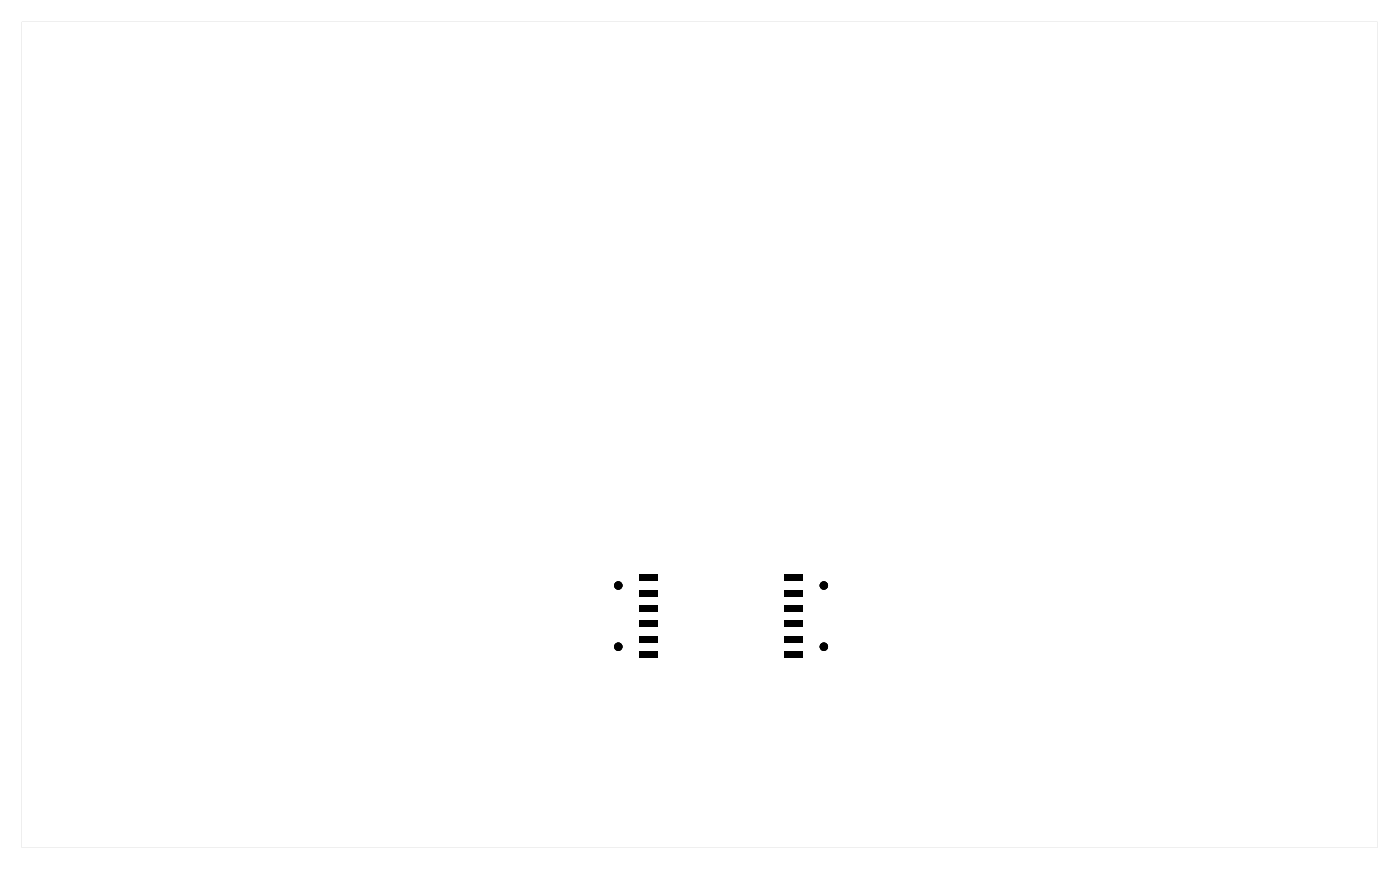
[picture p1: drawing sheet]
<svg xmlns="http://www.w3.org/2000/svg" width="232mm" height="144mm" viewBox="0 0 232 144" stroke-linecap="round" stroke-linejoin="round" font-family="sans-serif">
<g fill="#000">
<path d="M106.2 98h3v1h-3zM106.2 95.4h3v1h-3zM130.3 98h3v1h-3zM130.3 95.4h3v1h-3zM106.2 100.5h3v1h-3zM106.2 103.1h3v1h-3zM106.2 105.6h3v1h-3zM106.2 108.1h3v1h-3zM130.3 103.1h3v1h-3zM130.3 105.6h3v1h-3zM130.3 108.1h3v1h-3zM130.3 100.5h3v1h-3z"/>
<path d="M3.6 3.6h225.1v137.1h-225.1zM3.6 3.6v137.1h225.1v-137.1z"/>
</g>
<g fill="#000">
<circle cx="102.7" cy="97.2" r=".7"/>
<circle cx="136.8" cy="97.2" r=".7"/>
<circle cx="102.7" cy="107.4" r=".7"/>
<circle cx="136.8" cy="107.4" r=".7"/>
</g>
</svg>
